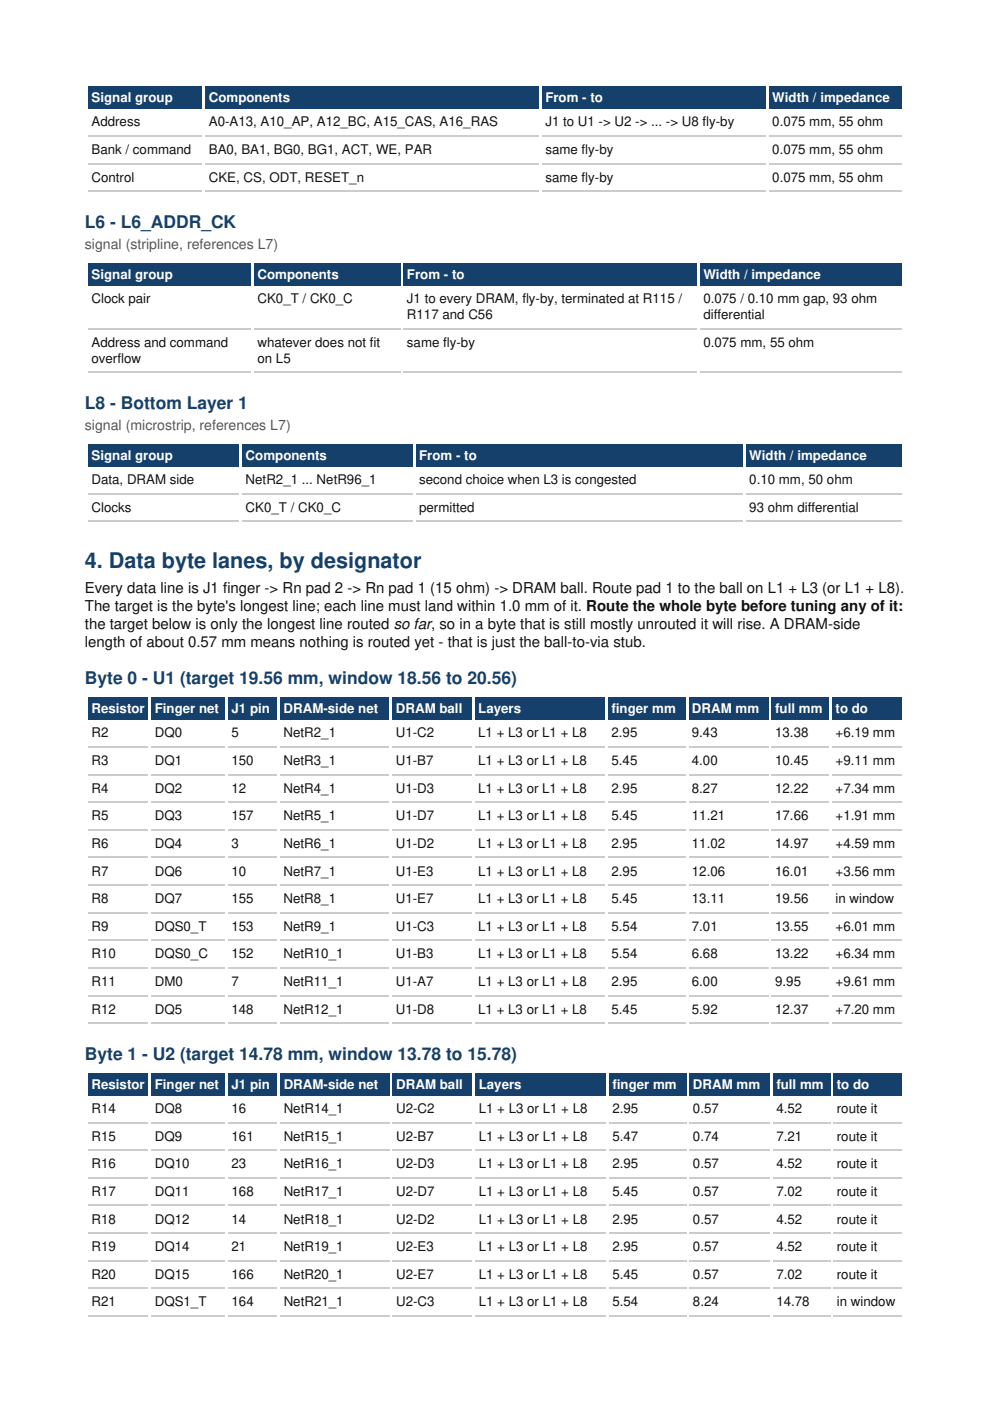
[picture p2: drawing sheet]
<svg xmlns="http://www.w3.org/2000/svg" width="210mm" height="297mm" viewBox="0 0 210 297" stroke-linecap="round" stroke-linejoin="round" font-family="sans-serif">
<defs><g id="words">
<text font-size="4.6" fill="#14406b" x="18" y="120.5">4. Data byte lanes, by designator</text>
<g font-size="3.7" fill="#14406b">
<text x="18" y="48.3">L6 - L6_ADDR_CK</text>
<text x="18" y="86.7">L8 - Bottom Layer 1</text>
<text x="18" y="145">Byte 0 - U1 (target 19.56 mm, window 18.56 to 20.56)</text>
<text x="18" y="224.7">Byte 1 - U2 (target 14.78 mm, window 13.78 to 15.78)</text>
</g>
<g font-size="3.2" fill="#111">
<text x="18" y="125.8">Every data line is J1 f</text>
<text x="47.3" y="125.8">inger -&gt; Rn pad 2 -&gt; Rn pad 1 (15 ohm) -&gt; DRAM ball. Route pad 1 to the ball on L1 + L3 (or L1 + L8).</text>
<text x="18" y="129.6">The target is the byte's longest line; each line must land within 1.0 mm of it. Route the whole byte before tuning any of it:</text>
<text x="18" y="133.4">the target below is only the longest line routed so far, so in a byte that is still mostly unrouted it will rise. A DRAM-side</text>
<text x="18" y="137.2">length of about 0.57 mm means nothing is routed yet - that is just the ball-to-via stub.</text>
</g>
<g font-size="3" fill="#555">
<text x="18" y="52.8">signal (stripline, references L7)</text>
<text x="18" y="91.2">signal (microstrip, references L7)</text>
</g>
<g font-size="2.8" fill="#fff">
<text x="19.4" y="21.6">Signal group</text>
<text x="44.3" y="21.6">Components</text>
<text x="115.6" y="21.6">From - to</text>
<text x="163.7" y="21.6">Width / impedance</text>
<text x="19.4" y="59.1">Signal group</text>
<text x="54.6" y="59.1">Components</text>
<text x="86.3" y="59.1">From - to</text>
<text x="149.1" y="59.1">Width / impedance</text>
<text x="19.4" y="97.4">Signal group</text>
<text x="52.1" y="97.4">Components</text>
<text x="88.9" y="97.4">From - to</text>
<text x="158.9" y="97.4">Width / impedance</text>
<text x="19.4" y="151.1">Resistor</text>
<text x="32.8" y="151.1">Finger net</text>
<text x="49.1" y="151.1">J1 pin</text>
<text x="60.1" y="151.1">DRAM-side net</text>
<text x="83.9" y="151.1">DRAM ball</text>
<text x="101.4" y="151.1">Layers</text>
<text x="129.7" y="151.1">f</text>
<text x="129.7" y="151.1">inger mm</text>
<text x="146.7" y="151.1">DRAM mm</text>
<text x="164.4" y="151.1">full mm</text>
<text x="177.2" y="151.1">to do</text>
<text x="19.4" y="230.8">Resistor</text>
<text x="32.8" y="230.8">Finger net</text>
<text x="49.1" y="230.8">J1 pin</text>
<text x="60.2" y="230.8">DRAM-side net</text>
<text x="84" y="230.8">DRAM ball</text>
<text x="101.5" y="230.8">Layers</text>
<text x="129.8" y="230.8">f</text>
<text x="129.8" y="230.8">inger mm</text>
<text x="146.9" y="230.8">DRAM mm</text>
<text x="164.6" y="230.8">full mm</text>
<text x="177.4" y="230.8">to do</text>
</g>
<g font-size="2.8" fill="#111">
<text x="19.4" y="26.8">Address</text>
<text x="44.3" y="26.8">A0-A13, A10_AP, A12_BC, A15_CAS, A16_RAS</text>
<text x="115.6" y="26.8">J1 to U1 -&gt; U2 -&gt; ... -&gt; U8 f</text>
<text x="149" y="26.8">ly-by</text>
<text x="163.7" y="26.8">0.075 mm, 55 ohm</text>
<text x="19.4" y="32.7">Bank / command</text>
<text x="44.3" y="32.7">BA0, BA1, BG0, BG1, ACT, WE, PAR</text>
<text x="115.6" y="32.7">same f</text>
<text x="123.3" y="32.7">ly-by</text>
<text x="163.7" y="32.7">0.075 mm, 55 ohm</text>
<text x="19.4" y="38.5">Control</text>
<text x="44.3" y="38.5">CKE, CS, ODT, RESET_n</text>
<text x="115.6" y="38.5">same f</text>
<text x="123.3" y="38.5">ly-by</text>
<text x="163.7" y="38.5">0.075 mm, 55 ohm</text>
<text x="19.4" y="64.3">Clock pair</text>
<text x="54.6" y="64.3">CK0_T / CK0_C</text>
<text x="86.3" y="64.3">J1 to every DRAM, f</text>
<text x="110.7" y="64.3">ly-by, terminated at R115 /</text>
<text x="149.1" y="64.3">0.075 / 0.10 mm gap, 93 ohm</text>
<text x="86.3" y="67.7">R117 and C56</text>
<text x="149.1" y="67.7">dif</text>
<text x="151.3" y="67.7">ferential</text>
<text x="19.4" y="73.5">Address and command</text>
<text x="19.4" y="76.9">overf</text>
<text x="24.9" y="76.9">low</text>
<text x="54.6" y="73.5">whatever does not f</text>
<text x="54.6" y="76.9">on L5</text>
<text x="78.4" y="73.5">it</text>
<text x="86.3" y="73.5">same f</text>
<text x="94" y="73.5">ly-by</text>
<text x="149.1" y="73.5">0.075 mm, 55 ohm</text>
<text x="19.4" y="102.7">Data, DRAM side</text>
<text x="52.1" y="102.7">NetR2_1 ... NetR96_1</text>
<text x="88.9" y="102.7">second choice when L3 is congested</text>
<text x="158.9" y="102.7">0.10 mm, 50 ohm</text>
<text x="19.4" y="108.5">Clocks</text>
<text x="52.1" y="108.5">CK0_T / CK0_C</text>
<text x="88.9" y="108.5">permitted</text>
<text x="158.9" y="108.5">93 ohm dif</text>
<text x="171.3" y="108.5">ferential</text>
<text x="19.4" y="156.4">R2</text>
<text x="32.8" y="156.4">DQ0</text>
<text x="49.1" y="156.4">5</text>
<text x="60.1" y="156.4">NetR2_1</text>
<text x="83.9" y="156.4">U1-C2</text>
<text x="101.4" y="156.4">L1 + L3 or L1 + L8</text>
<text x="129.7" y="156.4">2.95</text>
<text x="146.7" y="156.4">9.43</text>
<text x="164.4" y="156.4">13.38</text>
<text x="177.2" y="156.4">+6.19 mm</text>
<text x="19.4" y="162.2">R3</text>
<text x="32.8" y="162.2">DQ1</text>
<text x="49.1" y="162.2">150</text>
<text x="60.1" y="162.2">NetR3_1</text>
<text x="83.9" y="162.2">U1-B7</text>
<text x="101.4" y="162.2">L1 + L3 or L1 + L8</text>
<text x="129.7" y="162.2">5.45</text>
<text x="146.7" y="162.2">4.00</text>
<text x="164.4" y="162.2">10.45</text>
<text x="177.2" y="162.2">+9.11 mm</text>
<text x="19.4" y="168.1">R4</text>
<text x="19.4" y="173.9">R5</text>
<text x="32.8" y="168.1">DQ2</text>
<text x="32.8" y="173.9">DQ3</text>
<text x="49.1" y="168.1">12</text>
<text x="49.1" y="173.9">157</text>
<text x="60.1" y="168.1">NetR4_1</text>
<text x="60.1" y="173.9">NetR5_1</text>
<text x="83.9" y="168.1">U1-D3</text>
<text x="83.9" y="173.9">U1-D7</text>
<text x="101.4" y="168.1">L1 + L3 or L1 + L8</text>
<text x="101.4" y="173.9">L1 + L3 or L1 + L8</text>
<text x="129.7" y="168.1">2.95</text>
<text x="129.7" y="173.9">5.45</text>
<text x="146.7" y="168.1">8.27</text>
<text x="146.7" y="173.9">11.21</text>
<text x="164.4" y="168.1">12.22</text>
<text x="164.4" y="173.9">17.66</text>
<text x="177.2" y="168.1">+7.34 mm</text>
<text x="177.2" y="173.9">+1.91 mm</text>
<text x="19.4" y="179.8">R6</text>
<text x="32.8" y="179.8">DQ4</text>
<text x="49.1" y="179.8">3</text>
<text x="60.1" y="179.8">NetR6_1</text>
<text x="83.9" y="179.8">U1-D2</text>
<text x="101.4" y="179.8">L1 + L3 or L1 + L8</text>
<text x="129.7" y="179.8">2.95</text>
<text x="146.7" y="179.8">11.02</text>
<text x="164.4" y="179.8">14.97</text>
<text x="177.2" y="179.8">+4.59 mm</text>
<text x="19.4" y="185.6">R7</text>
<text x="32.8" y="185.6">DQ6</text>
<text x="49.1" y="185.6">10</text>
<text x="60.1" y="185.6">NetR7_1</text>
<text x="83.9" y="185.6">U1-E3</text>
<text x="101.4" y="185.6">L1 + L3 or L1 + L8</text>
<text x="129.7" y="185.6">2.95</text>
<text x="146.7" y="185.6">12.06</text>
<text x="164.4" y="185.6">16.01</text>
<text x="177.2" y="185.6">+3.56 mm</text>
<text x="19.4" y="191.5">R8</text>
<text x="32.8" y="191.5">DQ7</text>
<text x="49.1" y="191.5">155</text>
<text x="60.1" y="191.5">NetR8_1</text>
<text x="83.9" y="191.5">U1-E7</text>
<text x="101.4" y="191.5">L1 + L3 or L1 + L8</text>
<text x="129.7" y="191.5">5.45</text>
<text x="146.7" y="191.5">13.11</text>
<text x="164.4" y="191.5">19.56</text>
<text x="177.2" y="191.5">in window</text>
<text x="19.4" y="197.3">R9</text>
<text x="32.8" y="197.3">DQS0_T</text>
<text x="49.1" y="197.3">153</text>
<text x="60.1" y="197.3">NetR9_1</text>
<text x="83.9" y="197.3">U1-C3</text>
<text x="101.4" y="197.3">L1 + L3 or L1 + L8</text>
<text x="129.7" y="197.3">5.54</text>
<text x="146.7" y="197.3">7.01</text>
<text x="164.4" y="197.3">13.55</text>
<text x="177.2" y="197.3">+6.01 mm</text>
<text x="19.4" y="203.2">R10</text>
<text x="32.8" y="203.2">DQS0_C</text>
<text x="49.1" y="203.2">152</text>
<text x="60.1" y="203.2">NetR10_1</text>
<text x="83.9" y="203.2">U1-B3</text>
<text x="101.4" y="203.2">L1 + L3 or L1 + L8</text>
<text x="129.7" y="203.2">5.54</text>
<text x="146.7" y="203.2">6.68</text>
<text x="164.4" y="203.2">13.22</text>
<text x="177.2" y="203.2">+6.34 mm</text>
<text x="19.4" y="209.1">R11</text>
<text x="32.8" y="209.1">DM0</text>
<text x="49.1" y="209.1">7</text>
<text x="60.1" y="209.1">NetR11_1</text>
<text x="83.9" y="209.1">U1-A7</text>
<text x="101.4" y="209.1">L1 + L3 or L1 + L8</text>
<text x="129.7" y="209.1">2.95</text>
<text x="146.7" y="209.1">6.00</text>
<text x="164.4" y="209.1">9.95</text>
<text x="177.2" y="209.1">+9.61 mm</text>
<text x="19.4" y="214.9">R12</text>
<text x="32.8" y="214.9">DQ5</text>
<text x="49.1" y="214.9">148</text>
<text x="60.1" y="214.9">NetR12_1</text>
<text x="83.9" y="214.9">U1-D8</text>
<text x="101.4" y="214.9">L1 + L3 or L1 + L8</text>
<text x="129.7" y="214.9">5.45</text>
<text x="146.7" y="214.9">5.92</text>
<text x="164.4" y="214.9">12.37</text>
<text x="177.2" y="214.9">+7.20 mm</text>
<text x="19.4" y="236">R14</text>
<text x="32.8" y="236">DQ8</text>
<text x="49.1" y="236">16</text>
<text x="60.2" y="236">NetR14_1</text>
<text x="84" y="236">U2-C2</text>
<text x="101.5" y="236">L1 + L3 or L1 + L8</text>
<text x="129.8" y="236">2.95</text>
<text x="146.9" y="236">0.57</text>
<text x="164.6" y="236">4.52</text>
<text x="177.4" y="236">route it</text>
<text x="19.4" y="241.9">R15</text>
<text x="32.8" y="241.9">DQ9</text>
<text x="49.1" y="241.9">161</text>
<text x="60.2" y="241.9">NetR15_1</text>
<text x="84" y="241.9">U2-B7</text>
<text x="101.5" y="241.9">L1 + L3 or L1 + L8</text>
<text x="129.8" y="241.9">5.47</text>
<text x="146.9" y="241.9">0.74</text>
<text x="164.6" y="241.9">7.21</text>
<text x="177.4" y="241.9">route it</text>
<text x="19.4" y="247.7">R16</text>
<text x="32.8" y="247.7">DQ10</text>
<text x="49.1" y="247.7">23</text>
<text x="60.2" y="247.7">NetR16_1</text>
<text x="84" y="247.7">U2-D3</text>
<text x="101.5" y="247.7">L1 + L3 or L1 + L8</text>
<text x="129.8" y="247.7">2.95</text>
<text x="146.9" y="247.7">0.57</text>
<text x="164.6" y="247.7">4.52</text>
<text x="177.4" y="247.7">route it</text>
<text x="19.4" y="253.6">R17</text>
<text x="32.8" y="253.6">DQ11</text>
<text x="49.1" y="253.6">168</text>
<text x="60.2" y="253.6">NetR17_1</text>
<text x="84" y="253.6">U2-D7</text>
<text x="101.5" y="253.6">L1 + L3 or L1 + L8</text>
<text x="129.8" y="253.6">5.45</text>
<text x="146.9" y="253.6">0.57</text>
<text x="164.6" y="253.6">7.02</text>
<text x="177.4" y="253.6">route it</text>
<text x="19.4" y="259.4">R18</text>
<text x="32.8" y="259.4">DQ12</text>
<text x="49.1" y="259.4">14</text>
<text x="60.2" y="259.4">NetR18_1</text>
<text x="84" y="259.4">U2-D2</text>
<text x="101.5" y="259.4">L1 + L3 or L1 + L8</text>
<text x="129.8" y="259.4">2.95</text>
<text x="146.9" y="259.4">0.57</text>
<text x="164.6" y="259.4">4.52</text>
<text x="177.4" y="259.4">route it</text>
<text x="19.4" y="265.3">R19</text>
<text x="32.8" y="265.3">DQ14</text>
<text x="49.1" y="265.3">21</text>
<text x="60.2" y="265.3">NetR19_1</text>
<text x="84" y="265.3">U2-E3</text>
<text x="101.5" y="265.3">L1 + L3 or L1 + L8</text>
<text x="129.8" y="265.3">2.95</text>
<text x="146.9" y="265.3">0.57</text>
<text x="164.6" y="265.3">4.52</text>
<text x="177.4" y="265.3">route it</text>
<text x="19.4" y="271.1">R20</text>
<text x="32.8" y="271.1">DQ15</text>
<text x="49.1" y="271.1">166</text>
<text x="60.2" y="271.1">NetR20_1</text>
<text x="84" y="271.1">U2-E7</text>
<text x="101.5" y="271.1">L1 + L3 or L1 + L8</text>
<text x="129.8" y="271.1">5.45</text>
<text x="146.9" y="271.1">0.57</text>
<text x="164.6" y="271.1">7.02</text>
<text x="177.4" y="271.1">route it</text>
<text x="19.4" y="277">R21</text>
<text x="32.8" y="277">DQS1_T</text>
<text x="49.1" y="277">164</text>
<text x="60.2" y="277">NetR21_1</text>
<text x="84" y="277">U2-C3</text>
<text x="101.5" y="277">L1 + L3 or L1 + L8</text>
<text x="129.8" y="277">5.54</text>
<text x="146.9" y="277">8.24</text>
<text x="164.6" y="277">14.78</text>
<text x="177.4" y="277">in window</text>
</g>
</g></defs>
<g fill="#14406b">
<path d="M18.7 18.3h24.2v4.8h-24.2z"/>
<path d="M19.4 19.3h8.5v2.9h-8.5z"/>
<path d="M27.9 19.3h.8v2.9h-.8z"/>
<path d="M28.7 19.3h8v2.9h-8z"/>
<path d="M43.6 18.3h70.6v4.8h-70.6z"/>
<path d="M44.3 19.3h17.2v2.9h-17.2z"/>
<path d="M114.9 18.3h47.4v4.8h-47.4z"/>
<path d="M115.6 19.3h7.1v2.9h-7.1z"/>
<path d="M122.7 19.3h.8v2.9h-.8z"/>
<path d="M123.5 19.3h.9v2.9h-.9z"/>
<path d="M124.4 19.3h.8v2.9h-.8z"/>
<path d="M125.2 19.3h2.7v2.9h-2.7z"/>
<path d="M163 18.3h28.2v4.8h-28.2z"/>
<path d="M163.7 19.3h7.9v2.9h-7.9z"/>
<path d="M171.6 19.3h.8v2.9h-.8z"/>
<path d="M172.4 19.3h.7v2.9h-.7z"/>
<path d="M173.1 19.3h.8v2.9h-.8z"/>
<path d="M173.9 19.3h14.8v2.9h-14.8z"/>
</g>
<path d="M18.7 28.8h24.2M18.7 34.7h24.2M43.6 28.8h70.6M43.6 34.7h70.6M114.9 28.8h47.4M114.9 34.7h47.4M163 28.8h28.2M163 34.7h28.2M18.7 40.5h24.2M43.6 40.5h70.6M114.9 40.5h47.4M163 40.5h28.2" fill="none" stroke="#ccc" stroke-width=".35"/>
<g fill="#14406b">
<path d="M18.7 55.8h34.5v4.8h-34.5z"/>
<path d="M19.4 56.8h8.5v2.8h-8.5z"/>
<path d="M27.9 56.8h.8v2.8h-.8z"/>
<path d="M28.7 56.8h8v2.8h-8z"/>
<path d="M53.9 55.8h31v4.8h-31z"/>
<path d="M54.6 56.8h17.2v2.8h-17.2z"/>
<path d="M85.6 55.8h62.1v4.8h-62.1z"/>
<path d="M86.3 56.8h7v2.8h-7z"/>
<path d="M93.3 56.8h.8v2.8h-.8z"/>
<path d="M94.1 56.8h1v2.8h-1z"/>
<path d="M95.1 56.8h.7v2.8h-.7z"/>
<path d="M95.8 56.8h2.7v2.8h-2.7z"/>
<path d="M148.4 55.8h42.8v4.8h-42.8z"/>
<path d="M149.1 56.8h7.9v2.8h-7.9z"/>
<path d="M157 56.8h.8v2.8h-.8z"/>
<path d="M157.8 56.8h.7v2.8h-.7z"/>
<path d="M158.5 56.8h.8v2.8h-.8z"/>
<path d="M159.3 56.8h14.8v2.8h-14.8z"/>
</g>
<path d="M18.7 69.7h34.5M18.7 78.9h34.5M53.9 69.7h31M53.9 78.9h31M85.6 69.7h62.1M85.6 78.9h62.1M148.4 69.7h42.8M148.4 78.9h42.8" fill="none" stroke="#ccc" stroke-width=".35"/>
<g fill="#14406b">
<path d="M18.7 94.2h32v4.8h-32z"/>
<path d="M19.4 95.2h8.5v2.8h-8.5z"/>
<path d="M27.9 95.2h.8v2.8h-.8z"/>
<path d="M28.7 95.2h8v2.8h-8z"/>
<path d="M51.4 94.2h36.1v4.8h-36.1z"/>
<path d="M52.1 95.2h17.2v2.8h-17.2z"/>
<path d="M88.2 94.2h69.3v4.8h-69.3z"/>
<path d="M88.9 95.2h7v2.8h-7z"/>
<path d="M95.9 95.2h.8v2.8h-.8z"/>
<path d="M96.7 95.2h1v2.8h-1z"/>
<path d="M97.7 95.2h.7v2.8h-.7z"/>
<path d="M98.4 95.2h2.7v2.8h-2.7z"/>
<path d="M158.2 94.2h33v4.8h-33z"/>
<path d="M158.9 95.2h7.8v2.8h-7.8z"/>
<path d="M166.7 95.2h.8v2.8h-.8z"/>
<path d="M167.5 95.2h.8v2.8h-.8z"/>
<path d="M168.3 95.2h.8v2.8h-.8z"/>
<path d="M169.1 95.2h14.7v2.8h-14.7z"/>
</g>
<path d="M18.7 104.7h32M18.7 110.5h32M51.4 104.7h36.1M51.4 110.5h36.1M88.2 104.7h69.3M88.2 110.5h69.3M158.2 104.7h33M158.2 110.5h33" fill="none" stroke="#ccc" stroke-width=".35"/>
<g fill="#14406b">
<path d="M18.7 147.9h12.7v4.8h-12.7z"/>
<path d="M19.4 148.9h11.3v2.8h-11.3z"/>
<path d="M32.1 147.9h15.6v4.8h-15.6z"/>
<path d="M32.8 148.9h8.6v2.8h-8.6z"/>
<path d="M41.4 148.9h.8v2.8h-.8z"/>
<path d="M42.2 148.9h4.3v2.8h-4.3z"/>
<path d="M48.4 147.9h10.3v4.8h-10.3z"/>
<path d="M49.1 148.9h3.1v2.8h-3.1z"/>
<path d="M52.2 148.9h.8v2.8h-.8z"/>
<path d="M53 148.9h4.2v2.8h-4.2z"/>
<path d="M59.4 147.9h23.1v4.8h-23.1z"/>
<path d="M60.1 148.9h9.4v2.8h-9.4z"/>
<path d="M69.5 148.9h5.7v2.8h-5.7z"/>
<path d="M75.2 148.9h.8v2.8h-.8z"/>
<path d="M76 148.9h4.2v2.8h-4.2z"/>
<path d="M83.2 147.9h16.8v4.8h-16.8z"/>
<path d="M83.9 148.9h8.5v2.8h-8.5z"/>
<path d="M92.4 148.9h.8v2.8h-.8z"/>
<path d="M93.2 148.9h4.8v2.8h-4.8z"/>
<path d="M100.7 147.9h27.5v4.8h-27.5z"/>
<path d="M101.4 148.9h9.1v2.8h-9.1z"/>
<path d="M129 147.9h16.3v4.8h-16.3z"/>
<path d="M129.7 148.9h7.8v2.8h-7.8z"/>
<path d="M137.5 148.9h.8v2.8h-.8z"/>
<path d="M138.3 148.9h5v2.8h-5z"/>
<path d="M146 147.9h16.9v4.8h-16.9z"/>
<path d="M146.7 148.9h8.5v2.8h-8.5z"/>
<path d="M155.2 148.9h.7v2.8h-.7z"/>
<path d="M155.9 148.9h5.1v2.8h-5.1z"/>
<path d="M163.7 147.9h12.1v4.8h-12.1z"/>
<path d="M164.4 148.9h4.2v2.8h-4.2z"/>
<path d="M168.6 148.9h.8v2.8h-.8z"/>
<path d="M169.4 148.9h5v2.8h-5z"/>
<path d="M176.5 147.9h14.7v4.8h-14.7z"/>
<path d="M177.2 148.9h2.6v2.8h-2.6z"/>
<path d="M179.8 148.9h.8v2.8h-.8z"/>
<path d="M180.6 148.9h3.5v2.8h-3.5z"/>
</g>
<g fill="none" stroke="#ccc" stroke-width=".35">
<path d="M18.7 158.4h12.7M32.1 158.4h15.6M48.4 158.4h10.3M59.4 158.4h23.1M83.2 158.4h16.8M100.7 158.4h27.5M129 158.4h16.3M146 158.4h16.9M163.7 158.4h12.1M176.5 158.4h14.7M18.7 164.2h12.7M18.7 170.1h12.7"/>
<path d="M18.7 175.9h12.7M32.1 164.2h15.6M32.1 170.1h15.6M32.1 175.9h15.6M48.4 164.2h10.3M48.4 170.1h10.3M48.4 175.9h10.3M59.4 164.2h23.1M59.4 170.1h23.1M59.4 175.9h23.1M83.2 164.2h16.8M83.2 170.1h16.8"/>
<path d="M83.2 175.9h16.8M100.7 164.2h27.5M100.7 170.1h27.5M100.7 175.9h27.5M129 164.2h16.3M129 170.1h16.3M129 175.9h16.3M146 164.2h16.9M146 170.1h16.9M146 175.9h16.9M163.7 164.2h12.1M163.7 170.1h12.1"/>
<path d="M163.7 175.9h12.1M176.5 164.2h14.7M176.5 170.1h14.7M176.5 175.9h14.7M18.7 181.8h12.7M18.7 187.6h12.7M18.7 193.5h12.7M18.7 199.4h12.7M32.1 181.8h15.6M32.1 187.6h15.6M32.1 193.5h15.6M32.1 199.4h15.6"/>
<path d="M48.4 181.8h10.3M48.4 187.6h10.3M48.4 193.5h10.3M48.4 199.4h10.3M59.4 181.8h23.1M59.4 187.6h23.1M59.4 193.5h23.1M59.4 199.4h23.1M83.2 181.8h16.8M83.2 187.6h16.8M83.2 193.5h16.8M83.2 199.4h16.8"/>
<path d="M100.7 181.8h27.5M100.7 187.6h27.5M100.7 193.5h27.5M100.7 199.4h27.5M129 181.8h16.3M129 187.6h16.3M129 193.5h16.3M129 199.4h16.3M146 181.8h16.9M146 187.6h16.9M146 193.5h16.9M146 199.4h16.9"/>
<path d="M163.7 181.8h12.1M163.7 187.6h12.1M163.7 193.5h12.1M163.7 199.4h12.1M176.5 181.8h14.7M176.5 187.6h14.7M176.5 193.5h14.7M176.5 199.4h14.7M18.7 205.2h12.7M18.7 211.1h12.7M18.7 216.9h12.7M32.1 205.2h15.6"/>
<path d="M32.1 211.1h15.6M32.1 216.9h15.6M48.4 205.2h10.3M48.4 211.1h10.3M48.4 216.9h10.3M59.4 205.2h23.1M59.4 211.1h23.1M59.4 216.9h23.1M83.2 205.2h16.8M83.2 211.1h16.8M83.2 216.9h16.8M100.7 205.2h27.5"/>
<path d="M100.7 211.1h27.5M100.7 216.9h27.5M129 205.2h16.3M129 211.1h16.3M129 216.9h16.3M146 205.2h16.9M146 211.1h16.9M146 216.9h16.9M163.7 205.2h12.1M163.7 211.1h12.1M163.7 216.9h12.1M176.5 205.2h14.7"/>
<path d="M176.5 211.1h14.7M176.5 216.9h14.7"/>
</g>
<g fill="#14406b">
<path d="M18.7 227.5h12.7v4.8h-12.7z"/>
<path d="M19.4 228.5h11.3v2.9h-11.3z"/>
<path d="M32.1 227.5h15.6v4.8h-15.6z"/>
<path d="M32.8 228.5h8.6v2.9h-8.6z"/>
<path d="M41.4 228.5h.8v2.9h-.8z"/>
<path d="M42.2 228.5h4.3v2.9h-4.3z"/>
<path d="M48.4 227.5h10.3v4.8h-10.3z"/>
<path d="M49.1 228.5h3.1v2.9h-3.1z"/>
<path d="M52.2 228.5h.8v2.9h-.8z"/>
<path d="M53 228.5h4.3v2.9h-4.3z"/>
<path d="M59.4 227.5h23.2v4.8h-23.2z"/>
<path d="M60.2 228.5h9.4v2.9h-9.4z"/>
<path d="M69.6 228.5h5.6v2.9h-5.6z"/>
<path d="M75.2 228.5h.8v2.9h-.8z"/>
<path d="M76 228.5h4.2v2.9h-4.2z"/>
<path d="M83.3 227.5h16.8v4.8h-16.8z"/>
<path d="M84 228.5h8.5v2.9h-8.5z"/>
<path d="M92.5 228.5h.8v2.9h-.8z"/>
<path d="M93.3 228.5h4.8v2.9h-4.8z"/>
<path d="M100.8 227.5h27.6v4.8h-27.6z"/>
<path d="M101.5 228.5h9.1v2.9h-9.1z"/>
<path d="M129.1 227.5h16.4v4.8h-16.4z"/>
<path d="M129.8 228.5h7.9v2.9h-7.9z"/>
<path d="M137.7 228.5h.8v2.9h-.8z"/>
<path d="M138.5 228.5h5v2.9h-5z"/>
<path d="M146.2 227.5h17v4.8h-17z"/>
<path d="M146.9 228.5h8.5v2.9h-8.5z"/>
<path d="M155.4 228.5h.8v2.9h-.8z"/>
<path d="M156.2 228.5h5v2.9h-5z"/>
<path d="M163.9 227.5h12.1v4.8h-12.1z"/>
<path d="M164.6 228.5h4.2v2.9h-4.2z"/>
<path d="M168.8 228.5h.8v2.9h-.8z"/>
<path d="M169.6 228.5h5v2.9h-5z"/>
<path d="M176.7 227.5h14.5v4.8h-14.5z"/>
<path d="M177.4 228.5h2.7v2.9h-2.7z"/>
<path d="M180.1 228.5h.8v2.9h-.8z"/>
<path d="M180.9 228.5h3.4v2.9h-3.4z"/>
</g>
<g fill="none" stroke="#ccc" stroke-width=".35">
<path d="M18.7 238h12.7M32.1 238h15.6M48.4 238h10.3M59.4 238h23.2M83.3 238h16.8M100.8 238h27.6M129.1 238h16.4M146.2 238h17M163.9 238h12.1M176.7 238h14.5M18.7 243.9h12.7M18.7 249.7h12.7"/>
<path d="M18.7 255.6h12.7M32.1 243.9h15.6M32.1 249.7h15.6M32.1 255.6h15.6M48.4 243.9h10.3M48.4 249.7h10.3M48.4 255.6h10.3M59.4 243.9h23.2M59.4 249.7h23.2M59.4 255.6h23.2M83.3 243.9h16.8M83.3 249.7h16.8"/>
<path d="M83.3 255.6h16.8M100.8 243.9h27.6M100.8 249.7h27.6M100.8 255.6h27.6M129.1 243.9h16.4M129.1 249.7h16.4M129.1 255.6h16.4M146.2 243.9h17M146.2 249.7h17M146.2 255.6h17M163.9 243.9h12.1M163.9 249.7h12.1"/>
<path d="M163.9 255.6h12.1M176.7 243.9h14.5M176.7 249.7h14.5M176.7 255.6h14.5M18.7 261.4h12.7M18.7 267.3h12.7M18.7 273.2h12.7M18.7 279h12.7M32.1 261.4h15.6M32.1 267.3h15.6M32.1 273.2h15.6M32.1 279h15.6"/>
<path d="M48.4 261.4h10.3M48.4 267.3h10.3M48.4 273.2h10.3M48.4 279h10.3M59.4 261.4h23.2M59.4 267.3h23.2M59.4 273.2h23.2M59.4 279h23.2M83.3 261.4h16.8M83.3 267.3h16.8M83.3 273.2h16.8M83.3 279h16.8"/>
<path d="M100.8 261.4h27.6M100.8 267.3h27.6M100.8 273.2h27.6M100.8 279h27.6M129.1 261.4h16.4M129.1 267.3h16.4M129.1 273.2h16.4M129.1 279h16.4M146.2 261.4h17M146.2 267.3h17M146.2 273.2h17M146.2 279h17"/>
<path d="M163.9 261.4h12.1M163.9 267.3h12.1M163.9 273.2h12.1M163.9 279h12.1M176.7 261.4h14.5M176.7 267.3h14.5M176.7 273.2h14.5M176.7 279h14.5"/>
</g>
<use href="#words"/>
</svg>
